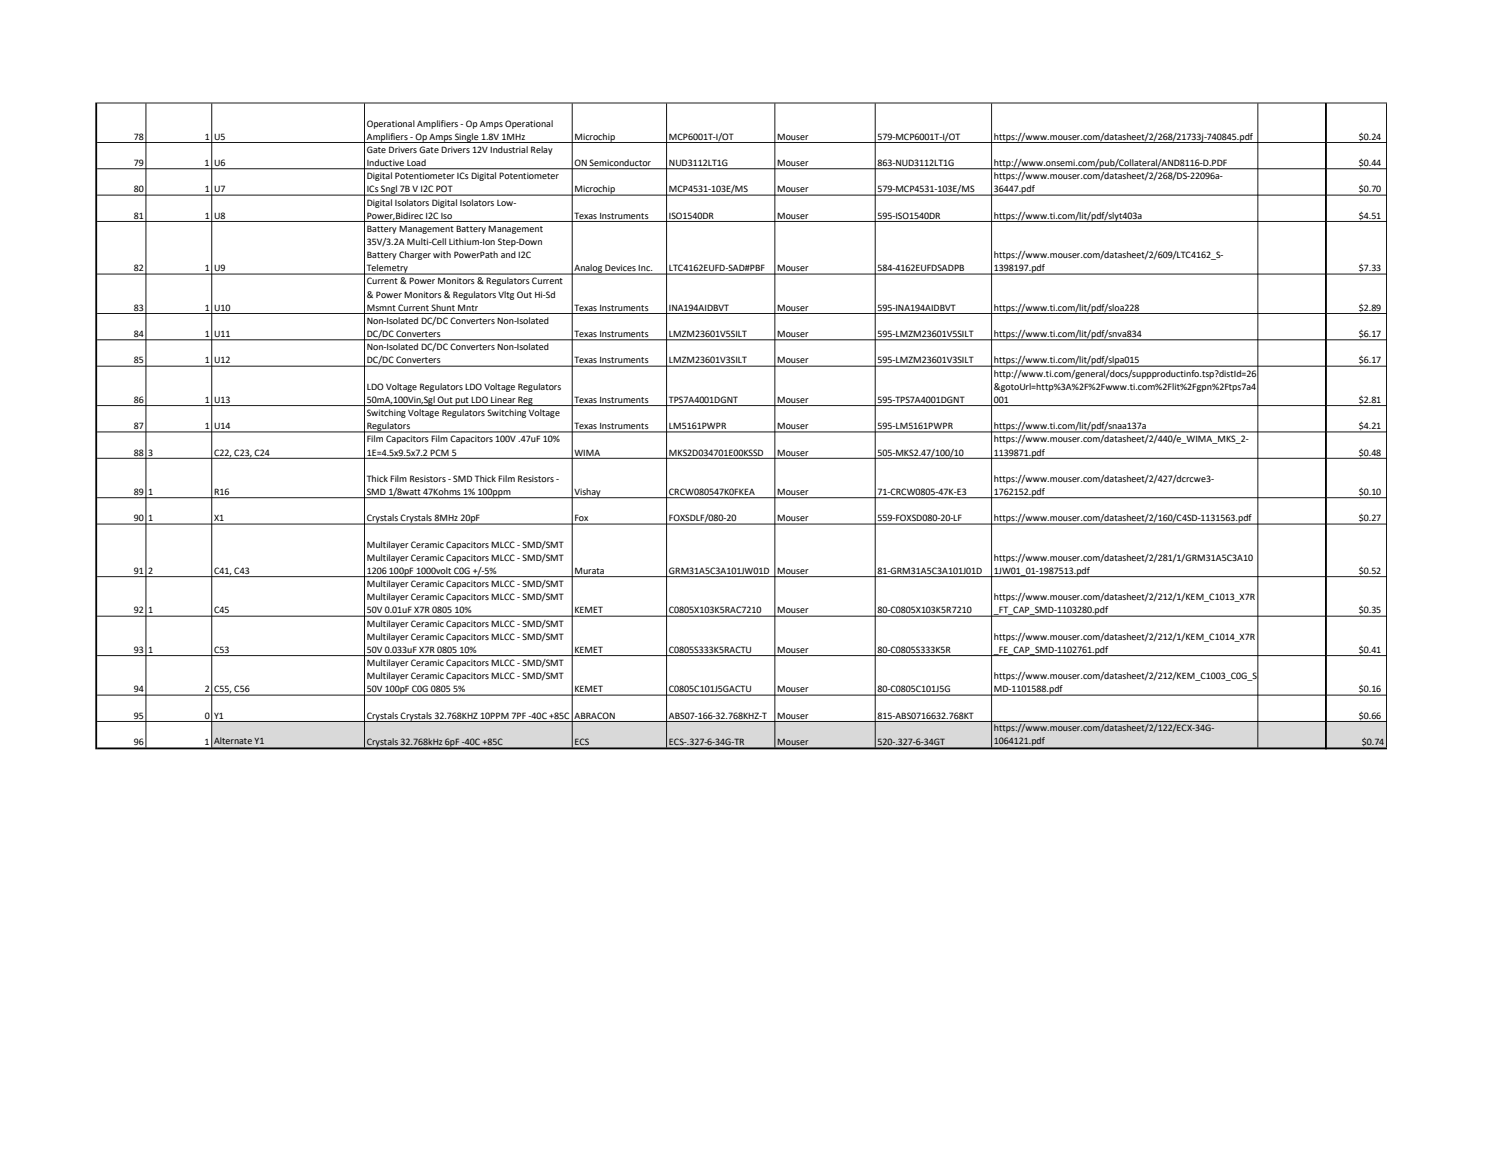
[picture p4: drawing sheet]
<svg xmlns="http://www.w3.org/2000/svg" width="279mm" height="216mm" viewBox="0 0 279 216" stroke-linecap="round" stroke-linejoin="round" font-family="sans-serif">
<defs><g id="words">
<g font-size="1.9">
<text x="68.4" y="23.6">Operational Amplifiers - Op Amps Operational</text>
<text x="24.9" y="26.1">78</text>
<text x="38.2" y="26.1">1</text>
<text x="39.9" y="26.1">U5</text>
<text x="68.4" y="26.1">Amplifiers - Op Amps Single 1.8V 1MHz</text>
<text x="68.4" y="28.5">Gate Drivers Gate Drivers 12V Industrial Relay</text>
<text x="107.1" y="26.1">Microchip</text>
<text x="124.8" y="26.1">MCP6001T-I/OT</text>
<text x="144.9" y="26.1">Mouser</text>
<text x="163.7" y="26.1">579-MCP6001T-I/OT</text>
<text x="185.4" y="26.1">https://www.mouser.com/datasheet/2/268/21733j-740845.pdf</text>
<text x="253.4" y="26.1">$0.24</text>
<text x="24.9" y="31">79</text>
<text x="24.9" y="35.9">80</text>
<text x="38.1" y="31">1</text>
<text x="38.2" y="35.9">1</text>
<text x="39.9" y="31">U6</text>
<text x="39.9" y="35.9">U7</text>
<text x="68.4" y="31">Inductive Load</text>
<text x="68.4" y="33.4">Digital Potentiometer ICs Digital Potentiometer</text>
<text x="68.4" y="35.9">ICs Sngl 7B V I2C POT</text>
<text x="107.1" y="31">ON Semiconductor</text>
<text x="107.1" y="35.9">Microchip</text>
<text x="124.8" y="31">NUD3112LT1G</text>
<text x="124.8" y="35.9">MCP4531-103E/MS</text>
<text x="144.9" y="31">Mouser</text>
<text x="144.9" y="35.9">Mouser</text>
<text x="163.7" y="31">863-NUD3112LT1G</text>
<text x="163.7" y="35.9">579-MCP4531-103E/MS</text>
<text x="185.4" y="31">http://www.onsemi.com/pub/Collateral/AND8116-D.PDF</text>
<text x="185.4" y="33.4">https://www.mouser.com/datasheet/2/268/DS-22096a-</text>
<text x="185.4" y="35.9">36447.pdf</text>
<text x="253.4" y="31">$0.44</text>
<text x="253.4" y="35.9">$0.70</text>
<text x="24.9" y="40.8">81</text>
<text x="38.2" y="40.8">1</text>
<text x="39.9" y="40.8">U8</text>
<text x="68.4" y="38.4">Digital Isolators Digital Isolators Low-</text>
<text x="68.4" y="40.8">Power,Bidirec I2C Iso</text>
<text x="107.1" y="40.8">Texas Instruments</text>
<text x="124.8" y="40.8">ISO1540DR</text>
<text x="144.9" y="40.8">Mouser</text>
<text x="163.7" y="40.8">595-ISO1540DR</text>
<text x="185.4" y="40.8">https://www.ti.com/lit/pdf/slyt403a</text>
<text x="253.4" y="40.8">$4.51</text>
<text x="68.4" y="43.3">Battery Management Battery Management</text>
<text x="68.4" y="45.7">35V/3.2A Multi-Cell Lithium-Ion Step-Down</text>
<text x="24.9" y="50.6">82</text>
<text x="38.2" y="50.6">1</text>
<text x="39.9" y="50.6">U9</text>
<text x="68.4" y="48.2">Battery Charger with PowerPath and I2C</text>
<text x="68.4" y="50.6">Telemetry</text>
<text x="68.4" y="53.1">Current &amp; Power Monitors &amp; Regulators Current</text>
<text x="107.1" y="50.6">Analog Devices Inc.</text>
<text x="124.8" y="50.6">LTC4162EUFD-SAD#PBF</text>
<text x="144.9" y="50.6">Mouser</text>
<text x="163.7" y="50.6">584-4162EUFDSADPB</text>
<text x="185.4" y="48.2">https://www.mouser.com/datasheet/2/609/LTC4162_S-</text>
<text x="185.4" y="50.6">1398197.pdf</text>
<text x="253.4" y="50.6">$7.33</text>
<text x="24.9" y="58">83</text>
<text x="38.2" y="58">1</text>
<text x="39.9" y="58">U10</text>
<text x="68.4" y="55.5">&amp; Power Monitors &amp; Regulators Vltg Out Hi-Sd</text>
<text x="68.4" y="58">Msmnt Current Shunt Mntr</text>
<text x="107.1" y="58">Texas Instruments</text>
<text x="124.8" y="58">INA194AIDBVT</text>
<text x="144.9" y="58">Mouser</text>
<text x="163.7" y="58">595-INA194AIDBVT</text>
<text x="185.4" y="58">https://www.ti.com/lit/pdf/sloa228</text>
<text x="253.4" y="58">$2.89</text>
<text x="24.9" y="62.9">84</text>
<text x="38.2" y="62.9">1</text>
<text x="39.9" y="62.9">U11</text>
<text x="68.4" y="60.5">Non-Isolated DC/DC Converters Non-Isolated</text>
<text x="68.4" y="62.9">DC/DC Converters</text>
<text x="68.4" y="65.4">Non-Isolated DC/DC Converters Non-Isolated</text>
<text x="107.1" y="62.9">Texas Instruments</text>
<text x="124.8" y="62.9">LMZM23601V5SILT</text>
<text x="144.9" y="62.9">Mouser</text>
<text x="163.7" y="62.9">595-LMZM23601V5SILT</text>
<text x="185.4" y="62.9">https://www.ti.com/lit/pdf/snva834</text>
<text x="253.4" y="62.9">$6.17</text>
<text x="24.9" y="67.8">85</text>
<text x="38.2" y="67.8">1</text>
<text x="39.9" y="67.8">U12</text>
<text x="68.4" y="67.8">DC/DC Converters</text>
<text x="107.1" y="67.8">Texas Instruments</text>
<text x="124.8" y="67.8">LMZM23601V3SILT</text>
<text x="144.9" y="67.8">Mouser</text>
<text x="163.7" y="67.8">595-LMZM23601V3SILT</text>
<text x="185.4" y="67.8">https://www.ti.com/lit/pdf/slpa015</text>
<text x="185.4" y="70.3">http://www.ti.com/general/docs/suppproductinfo.tsp?distId=26</text>
<text x="253.4" y="67.8">$6.17</text>
<text x="24.9" y="75.2">86</text>
<text x="38.2" y="75.2">1</text>
<text x="39.9" y="75.2">U13</text>
<text x="68.4" y="72.7">LDO Voltage Regulators LDO Voltage Regulators</text>
<text x="68.4" y="75.2">50mA,100Vin,Sgl Out put LDO Linear Reg</text>
<text x="68.4" y="77.6">Switching Voltage Regulators Switching Voltage</text>
<text x="107.1" y="75.2">Texas Instruments</text>
<text x="124.8" y="75.2">TPS7A4001DGNT</text>
<text x="144.9" y="75.2">Mouser</text>
<text x="163.7" y="75.2">595-TPS7A4001DGNT</text>
<text x="185.4" y="72.7">&amp;gotoUrl=http%3A%2F%2Fwww.ti.com%2Flit%2Fgpn%2Ftps7a4</text>
<text x="185.4" y="75.2">001</text>
<text x="253.4" y="75.2">$2.81</text>
<text x="24.9" y="80.1">87</text>
<text x="38.2" y="80.1">1</text>
<text x="39.9" y="80.1">U14</text>
<text x="68.4" y="80.1">Regulators</text>
<text x="68.4" y="82.5">Film Capacitors Film Capacitors 100V .47uF 10%</text>
<text x="107.1" y="80.1">Texas Instruments</text>
<text x="124.8" y="80.1">LM5161PWPR</text>
<text x="144.9" y="80.1">Mouser</text>
<text x="163.7" y="80.1">595-LM5161PWPR</text>
<text x="185.4" y="80.1">https://www.ti.com/lit/pdf/snaa137a</text>
<text x="185.4" y="82.5">https://www.mouser.com/datasheet/2/440/e_WIMA_MKS_2-</text>
<text x="253.4" y="80.1">$4.21</text>
<text x="24.9" y="85">88</text>
<text x="27.6" y="85">3</text>
<text x="39.9" y="85">C22, C23, C24</text>
<text x="68.4" y="85">1E=4.5x9.5x7.2 PCM 5</text>
<text x="68.4" y="89.9">Thick Film Resistors - SMD Thick Film Resistors -</text>
<text x="107.1" y="85">WIMA</text>
<text x="124.8" y="85">MKS2D034701E00KSSD</text>
<text x="144.9" y="85">Mouser</text>
<text x="163.7" y="85">505-MKS2.47/100/10</text>
<text x="185.4" y="85">1139871.pdf</text>
<text x="185.4" y="89.9">https://www.mouser.com/datasheet/2/427/dcrcwe3-</text>
<text x="253.4" y="85">$0.48</text>
<text x="24.9" y="92.4">89</text>
<text x="27.6" y="92.4">1</text>
<text x="39.9" y="92.4">R16</text>
<text x="68.4" y="92.4">SMD 1/8watt 47Kohms 1% 100ppm</text>
<text x="107.1" y="92.4">Vishay</text>
<text x="124.8" y="92.4">CRCW080547K0FKEA</text>
<text x="144.9" y="92.4">Mouser</text>
<text x="163.7" y="92.4">71-CRCW0805-47K-E3</text>
<text x="185.4" y="92.4">1762152.pdf</text>
<text x="253.4" y="92.4">$0.10</text>
<text x="24.9" y="97.3">90</text>
<text x="27.6" y="97.3">1</text>
<text x="39.9" y="97.3">X1</text>
<text x="68.4" y="97.3">Crystals Crystals 8MHz 20pF</text>
<text x="107.1" y="97.3">Fox</text>
<text x="124.8" y="97.3">FOXSDLF/080-20</text>
<text x="144.9" y="97.3">Mouser</text>
<text x="163.7" y="97.3">559-FOXSD080-20-LF</text>
<text x="185.4" y="97.3">https://www.mouser.com/datasheet/2/160/C4SD-1131563.pdf</text>
<text x="253.4" y="97.3">$0.27</text>
<text x="24.9" y="107.1">91</text>
<text x="27.6" y="107.1">2</text>
<text x="39.9" y="107.1">C41, C43</text>
<text x="68.4" y="102.2">Multilayer Ceramic Capacitors MLCC - SMD/SMT</text>
<text x="68.4" y="104.6">Multilayer Ceramic Capacitors MLCC - SMD/SMT</text>
<text x="68.4" y="107.1">1206 100pF 1000volt C0G +/-5%</text>
<text x="107.1" y="107.1">Murata</text>
<text x="124.8" y="107.1">GRM31A5C3A101JW01D</text>
<text x="144.9" y="107.1">Mouser</text>
<text x="163.7" y="107.1">81-GRM31A5C3A101J01D</text>
<text x="185.4" y="104.6">https://www.mouser.com/datasheet/2/281/1/GRM31A5C3A10</text>
<text x="185.4" y="107.1">1JW01_01-1987513.pdf</text>
<text x="253.4" y="107.1">$0.52</text>
<text x="68.4" y="109.6">Multilayer Ceramic Capacitors MLCC - SMD/SMT</text>
<text x="68.4" y="112">Multilayer Ceramic Capacitors MLCC - SMD/SMT</text>
<text x="185.4" y="112">https://www.mouser.com/datasheet/2/212/1/KEM_C1013_X7R</text>
<text x="24.9" y="114.5">92</text>
<text x="27.6" y="114.5">1</text>
<text x="39.9" y="114.5">C45</text>
<text x="68.4" y="114.5">50V 0.01uF X7R 0805 10%</text>
<text x="68.4" y="116.9">Multilayer Ceramic Capacitors MLCC - SMD/SMT</text>
<text x="68.4" y="119.4">Multilayer Ceramic Capacitors MLCC - SMD/SMT</text>
<text x="107.1" y="114.5">KEMET</text>
<text x="124.8" y="114.5">C0805X103K5RAC7210</text>
<text x="144.9" y="114.5">Mouser</text>
<text x="163.7" y="114.5">80-C0805X103K5R7210</text>
<text x="185.4" y="114.5">_FT_CAP_SMD-1103280.pdf</text>
<text x="185.4" y="119.4">https://www.mouser.com/datasheet/2/212/1/KEM_C1014_X7R</text>
<text x="253.4" y="114.5">$0.35</text>
<text x="24.9" y="121.8">93</text>
<text x="27.6" y="121.8">1</text>
<text x="39.9" y="121.8">C53</text>
<text x="68.4" y="121.8">50V 0.033uF X7R 0805 10%</text>
<text x="68.4" y="124.3">Multilayer Ceramic Capacitors MLCC - SMD/SMT</text>
<text x="107.1" y="121.8">KEMET</text>
<text x="124.8" y="121.8">C0805S333K5RACTU</text>
<text x="144.9" y="121.8">Mouser</text>
<text x="163.7" y="121.8">80-C0805S333K5R</text>
<text x="185.4" y="121.8">_FE_CAP_SMD-1102761.pdf</text>
<text x="253.4" y="121.8">$0.41</text>
<text x="24.9" y="129.2">94</text>
<text x="38.2" y="129.2">2</text>
<text x="39.9" y="129.2">C55, C56</text>
<text x="68.4" y="126.7">Multilayer Ceramic Capacitors MLCC - SMD/SMT</text>
<text x="68.4" y="129.2">50V 100pF C0G 0805 5%</text>
<text x="107.1" y="129.2">KEMET</text>
<text x="124.8" y="129.2">C0805C101J5GACTU</text>
<text x="144.9" y="129.2">Mouser</text>
<text x="163.7" y="129.2">80-C0805C101J5G</text>
<text x="185.4" y="126.7">https://www.mouser.com/datasheet/2/212/KEM_C1003_C0G_S</text>
<text x="185.4" y="129.2">MD-1101588.pdf</text>
<text x="253.4" y="129.2">$0.16</text>
<text x="24.9" y="134.1">95</text>
<text x="38.2" y="134.1">0</text>
<text x="39.9" y="134.1">Y1</text>
<text x="68.4" y="134.1">Crystals Crystals 32.768KHZ 10PPM 7PF -40C +85C</text>
<text x="107.1" y="134.1">ABRACON</text>
<text x="124.8" y="134.1">ABS07-166-32.768KHZ-T</text>
<text x="144.9" y="134.1">Mouser</text>
<text x="163.7" y="134.1">815-ABS0716632.768KT</text>
<text x="185.4" y="136.4">https://www.mouser.com/datasheet/2/122/ECX-34G-</text>
<text x="253.4" y="134.1">$0.66</text>
<text x="24.9" y="139">96</text>
<text x="38.1" y="139">1</text>
<text x="39.9" y="138.8">Alternate Y1</text>
<text x="68.4" y="139">Crystals 32.768kHz 6pF -40C +85C</text>
<text x="107.2" y="139">ECS</text>
<text x="124.8" y="139">ECS-.327-6-34G-TR</text>
<text x="145" y="139">Mouser</text>
<text x="163.7" y="139">520-.327-6-34GT</text>
<text x="185.4" y="138.8">1064121.pdf</text>
<text x="254" y="139">$0.74</text>
</g>
</g></defs>
<path d="M39.5 134.6h219.2v5.1h-219.2z" fill="#d9d9d9"/>
<g fill="#000">
<path d="M17.8 19.1h.3v120.7h-.3zM27.1 19.3h.2v120.2h-.2zM39.4 19.3h.2v120.2h-.2zM67.9 19.3h.2v120.2h-.2zM106.6 19.3h.2v120.2h-.2zM124.2 19.3h.2v120.2h-.2zM144.4 19.3h.2v120.2h-.2zM163.2 19.3h.1v120.2h-.1zM184.9 19.3h.1v120.2h-.1zM234.5 19.3h.2v120.2h-.2zM247.1 19.1h.4v120.7h-.4zM258.5 19.3h.2v120.2h-.2z" fill-rule="evenodd"/>
<path d="M18.1 19.1h229v.2h-229zM18.1 26.5h229v.2h-229zM18.1 31.4h229v.2h-229zM18.1 36.3h229v.2h-229zM18.1 41.2h229v.2h-229zM18.1 51.1h229v.1h-229zM18.1 58.4h229v.2h-229zM18.1 63.3h229v.2h-229zM18.1 68.2h229v.2h-229zM18.1 75.6h229v.2h-229zM18.1 80.5h229v.2h-229zM18.1 85.4h229v.2h-229zM18.1 92.8h229v.2h-229zM18.1 97.7h229v.2h-229zM18.1 107.5h229v.2h-229zM18.1 114.9h229v.2h-229zM18.1 122.3h229v.1h-229zM18.1 129.6h229v.2h-229zM18.1 134.5h229v.2h-229z" fill-rule="evenodd"/>
<path d="M247.5 19.1h11.2v.2h-11.2zM247.5 26.5h11.2v.2h-11.2zM247.5 31.4h11.2v.2h-11.2zM247.5 36.3h11.2v.2h-11.2zM247.5 41.2h11.2v.2h-11.2zM247.5 51.1h11.2v.1h-11.2zM247.5 58.4h11.2v.2h-11.2zM247.5 63.3h11.2v.2h-11.2zM247.5 68.2h11.2v.2h-11.2zM247.5 75.6h11.2v.2h-11.2zM247.5 80.5h11.2v.2h-11.2zM247.5 85.4h11.2v.2h-11.2zM247.5 92.8h11.2v.2h-11.2zM247.5 97.7h11.2v.2h-11.2zM247.5 107.5h11.2v.2h-11.2zM247.5 114.9h11.2v.2h-11.2zM247.5 122.3h11.2v.1h-11.2zM247.5 129.6h11.2v.2h-11.2zM247.5 134.5h11.2v.2h-11.2zM18.1 139.5h240.6v.3h-240.6z" fill-rule="evenodd"/>
</g>
<use href="#words"/>
</svg>
